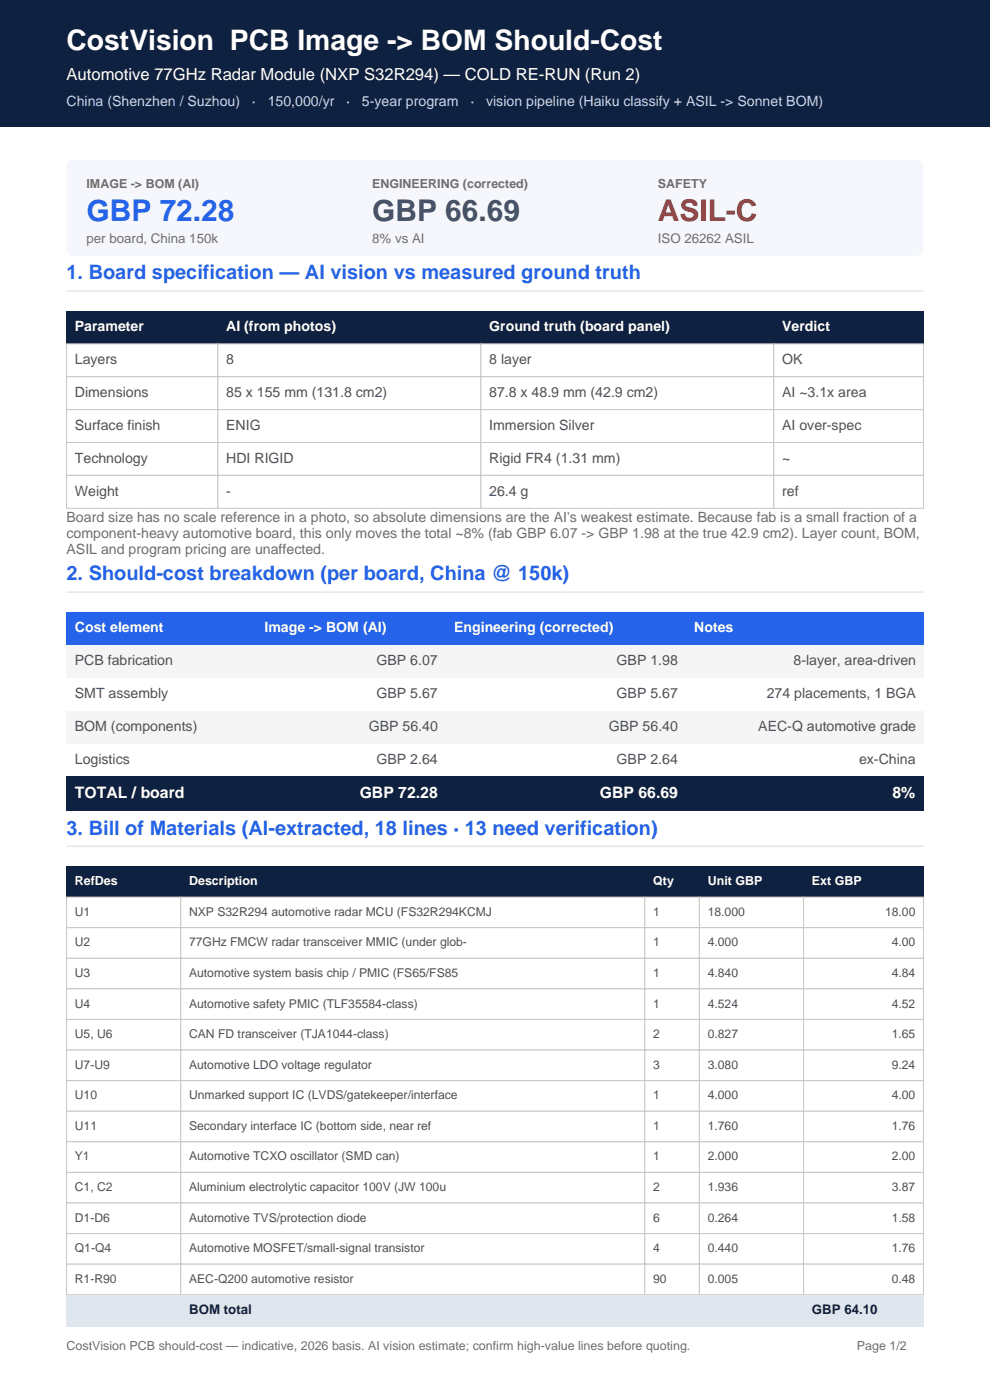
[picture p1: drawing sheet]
<svg xmlns="http://www.w3.org/2000/svg" width="210mm" height="297mm" viewBox="0 0 210 297" stroke-linecap="round" stroke-linejoin="round" font-family="sans-serif">
<defs><g id="words">
<text font-size="6.3" fill="#2563eb" x="18.3" y="46.9">GBP 72.28</text>
<text font-size="6.3" fill="#168c4a" x="78.9" y="46.9">GBP 66.69</text>
<text font-size="6.3" fill="#be2828" x="139.5" y="46.9">ASIL-C</text>
<text font-size="6" fill="#fff" x="14.1" y="10.6">CostVision PCB Image -&gt; BOM Should-Cost</text>
<g font-size="4.2" fill="#2563eb">
<text x="14.1" y="59.3">1. Board specification — AI vision vs measured ground truth</text>
<text x="14.1" y="123.1">2. Should-cost breakdown (per board, China @ 150k)</text>
<text x="14.1" y="177">3. Bill of Materials (AI-extracted, 18 lines · 13 need verification)</text>
</g>
<text font-size="3.5" fill="#fff" x="14.1" y="16.9">Automotive 77GHz Radar Module (NXP S32R294) — COLD RE-RUN (Run 2)</text>
<g font-size="3.4" fill="#fff">
<text x="15.9" y="169.3">TOTAL / board</text>
<text x="76.3" y="169.3">GBP 72.28</text>
<text x="127.2" y="169.3">GBP 66.69</text>
<text x="189.3" y="169.3">8%</text>
</g>
<g font-size="3" fill="#c8d4f0">
<text x="14.1" y="22.6">China (Shenzhen / Suzhou)</text>
<text x="53.4" y="22.6">·</text>
<text x="56.8" y="22.6">150,000/yr</text>
<text x="73.5" y="22.6">·</text>
<text x="76.8" y="22.6">5-year program</text>
<text x="99.8" y="22.6">·</text>
<text x="103.1" y="22.6">vision pipeline (Haiku classify + ASIL -&gt; Sonnet BOM)</text>
</g>
<g font-size="3" fill="#fff">
<text x="15.9" y="70.3">Parameter</text>
<text x="48" y="70.3">AI (from photos)</text>
<text x="103.8" y="70.3">Ground truth (board panel)</text>
<text x="165.9" y="70.3">Verdict</text>
<text x="15.9" y="134.2">Cost element</text>
<text x="56.1" y="134.2">Image -&gt; BOM (AI)</text>
<text x="96.3" y="134.2">Engineering (corrected)</text>
<text x="147.3" y="134.2">Notes</text>
</g>
<g font-size="3" fill="#505050">
<text x="15.9" y="77.3">Layers</text>
<text x="48" y="77.3">8</text>
<text x="103.8" y="77.3">8 layer</text>
<text x="165.9" y="77.3">OK</text>
<text x="15.9" y="84.2">Dimensions</text>
<text x="48" y="84.2">85 x 155 mm (131.8 cm2)</text>
<text x="103.8" y="84.2">87.8 x 48.9 mm (42.9 cm2)</text>
<text x="165.9" y="84.2">AI ~3.1x area</text>
<text x="15.9" y="91.2">Surface finish</text>
<text x="48" y="91.2">ENIG</text>
<text x="103.8" y="91.2">Immersion Silver</text>
<text x="165.9" y="91.2">AI over-spec</text>
<text x="15.9" y="98.2">Technology</text>
<text x="48" y="98.2">HDI RIGID</text>
<text x="103.8" y="98.2">Rigid FR4 (1.31 mm)</text>
<text x="165.9" y="98.2">~</text>
<text x="15.9" y="105.2">Weight</text>
<text x="48" y="105.2">-</text>
<text x="103.8" y="105.2">26.4 g</text>
<text x="165.9" y="105.2">ref</text>
<text x="15.9" y="141.1">PCB fabrication</text>
<text x="79.9" y="141.1">GBP 6.07</text>
<text x="130.8" y="141.1">GBP 1.98</text>
<text x="168.3" y="141.1">8-layer, area-driven</text>
<text x="15.9" y="148.1">SMT assembly</text>
<text x="79.9" y="148.1">GBP 5.67</text>
<text x="130.8" y="148.1">GBP 5.67</text>
<text x="162.6" y="148.1">274 placements, 1 BGA</text>
<text x="15.9" y="155.1">BOM (components)</text>
<text x="78.2" y="155.1">GBP 56.40</text>
<text x="129.2" y="155.1">GBP 56.40</text>
<text x="160.8" y="155.1">AEC-Q automotive grade</text>
<text x="15.9" y="162.1">Logistics</text>
<text x="79.9" y="162.1">GBP 2.64</text>
<text x="130.8" y="162.1">GBP 2.64</text>
<text x="182.2" y="162.1">ex-China</text>
</g>
<g font-size="3" fill="#6e6e6e">
<text x="14.1" y="110.6">Board size has no scale reference in a photo, so absolute dimensions are the AI's weakest estimate. Because fab is a small fraction of a</text>
<text x="14.1" y="114.1">component-heavy automotive board, this only moves the total ~8% (fab GBP 6.07 -&gt; GBP 1.98 at the true 42.9 cm2). Layer count, BOM,</text>
<text x="14.1" y="117.5">ASIL and program pricing are unaffected.</text>
</g>
<g font-size="2.8" fill="#6e6e6e">
<text x="18.3" y="51.5">per board, China 150k</text>
<text x="78.9" y="51.5">8% vs AI</text>
<text x="139.5" y="51.5">ISO 26262 ASIL</text>
</g>
<g font-size="2.8" fill="#0f2041">
<text x="40.1" y="278.8">BOM total</text>
<text x="172.2" y="278.8">GBP 64.10</text>
</g>
<g font-size="2.6" fill="#6e6e6e">
<text x="18.3" y="39.9">IMAGE -&gt; BOM (AI)</text>
<text x="78.9" y="39.9">ENGINEERING (corrected)</text>
<text x="139.5" y="39.9">SAFETY</text>
<text x="14.1" y="286.5">CostVision PCB should-cost — indicative, 2026 basis. AI vision estimate; confirm high-value lines before quoting.</text>
<text x="181.8" y="286.5">Page 1/2</text>
</g>
<g font-size="2.6" fill="#fff">
<text x="15.9" y="187.8">RefDes</text>
<text x="40.1" y="187.8">Description</text>
<text x="138.5" y="187.8">Qty</text>
<text x="150.1" y="187.8">Unit GBP</text>
<text x="172.2" y="187.8">Ext GBP</text>
</g>
<g font-size="2.6" fill="#505050">
<text x="15.9" y="194.3">U1</text>
<text x="40.1" y="194.3">NXP S32R294 automotive radar MCU (FS32R294KCMJ</text>
<text x="138.5" y="194.3">1</text>
<text x="150.1" y="194.3">18.000</text>
<text x="187.7" y="194.3">18.00</text>
<text x="15.9" y="200.8">U2</text>
<text x="40.1" y="200.8">77GHz FMCW radar transceiver MMIC (under glob-</text>
<text x="138.5" y="200.8">1</text>
<text x="150.1" y="200.8">4.000</text>
<text x="189.2" y="200.8">4.00</text>
<text x="15.9" y="207.2">U3</text>
<text x="40.1" y="207.2">Automotive system basis chip / PMIC (FS65/FS85</text>
<text x="138.5" y="207.2">1</text>
<text x="150.1" y="207.2">4.840</text>
<text x="189.2" y="207.2">4.84</text>
<text x="15.9" y="213.7">U4</text>
<text x="40.1" y="213.7">Automotive safety PMIC (TLF35584-class)</text>
<text x="138.5" y="213.7">1</text>
<text x="150.1" y="213.7">4.524</text>
<text x="189.2" y="213.7">4.52</text>
<text x="15.9" y="220.2">U5, U6</text>
<text x="40.1" y="220.2">CAN FD transceiver (TJA1044-class)</text>
<text x="138.5" y="220.2">2</text>
<text x="150.1" y="220.2">0.827</text>
<text x="189.2" y="220.2">1.65</text>
<text x="15.9" y="226.7">U7-U9</text>
<text x="40.1" y="226.7">Automotive LDO voltage regulator</text>
<text x="138.5" y="226.7">3</text>
<text x="150.1" y="226.7">3.080</text>
<text x="189.2" y="226.7">9.24</text>
<text x="15.9" y="233.2">U10</text>
<text x="40.1" y="233.2">Unmarked support IC (LVDS/gatekeeper/interface</text>
<text x="138.5" y="233.2">1</text>
<text x="150.1" y="233.2">4.000</text>
<text x="189.2" y="233.2">4.00</text>
<text x="15.9" y="239.7">U11</text>
<text x="40.1" y="239.7">Secondary interface IC (bottom side, near ref</text>
<text x="138.5" y="239.7">1</text>
<text x="150.1" y="239.7">1.760</text>
<text x="189.2" y="239.7">1.76</text>
<text x="15.9" y="246.2">Y1</text>
<text x="40.1" y="246.2">Automotive TCXO oscillator (SMD can)</text>
<text x="138.5" y="246.2">1</text>
<text x="150.1" y="246.2">2.000</text>
<text x="189.2" y="246.2">2.00</text>
<text x="15.9" y="252.7">C1, C2</text>
<text x="40.1" y="252.7">Aluminium electrolytic capacitor 100V (JW 100u</text>
<text x="138.5" y="252.7">2</text>
<text x="150.1" y="252.7">1.936</text>
<text x="189.2" y="252.7">3.87</text>
<text x="15.9" y="259.2">D1-D6</text>
<text x="40.1" y="259.2">Automotive TVS/protection diode</text>
<text x="138.5" y="259.2">6</text>
<text x="150.1" y="259.2">0.264</text>
<text x="189.2" y="259.2">1.58</text>
<text x="15.9" y="265.7">Q1-Q4</text>
<text x="40.1" y="265.7">Automotive MOSFET/small-signal transistor</text>
<text x="138.5" y="265.7">4</text>
<text x="150.1" y="265.7">0.440</text>
<text x="189.2" y="265.7">1.76</text>
<text x="15.9" y="272.1">R1-R90</text>
<text x="40.1" y="272.1">AEC-Q200 automotive resistor</text>
<text x="138.5" y="272.1">90</text>
<text x="150.1" y="272.1">0.005</text>
<text x="189.2" y="272.1">0.48</text>
</g>
</g></defs>
<path d="M0 0h210v26.8h-210z" fill="#0f2140"/>
<path d="M14.4 34.4l.4-.3 .7-.2h179a1.41 1.41 0 0 1 1.4 1.4v17.6a1.51 1.51 0 0 1-1.4 1.4h-179a1.51 1.51 0 0 1-1.4-1.4v-17.6z" fill="#f5f7fc"/>
<path d="M14.1 61.7h181.8" fill="none" stroke="#dbdbdb" stroke-width=".21"/>
<g fill="#0f2140">
<path d="M14.1 66h32.1v6.9h-32.1z"/>
<path d="M46.2 66h55.8v6.9h-55.8z"/>
<path d="M102 66h62.1v6.9h-62.1z"/>
<path d="M164.1 66h31.8v6.9h-31.8z"/>
</g>
<g fill="#fff" stroke="#c7c7c7" stroke-width=".21">
<path d="M14.1 72.9h32.1v7h-32.1z"/>
<path d="M46.2 72.9h55.8v7h-55.8z"/>
<path d="M102 72.9h62.1v7h-62.1z"/>
<path d="M164.1 72.9h31.8v7h-31.8z"/>
<path d="M14.1 79.9h32.1v7h-32.1z"/>
<path d="M46.2 79.9h55.8v7h-55.8z"/>
<path d="M102 79.9h62.1v7h-62.1z"/>
<path d="M164.1 79.9h31.8v7h-31.8z"/>
<path d="M14.1 86.9h32.1v7h-32.1z"/>
<path d="M46.2 86.9h55.8v7h-55.8z"/>
<path d="M102 86.9h62.1v7h-62.1z"/>
<path d="M164.1 86.9h31.8v7h-31.8z"/>
<path d="M14.1 93.9h32.1v7h-32.1z"/>
<path d="M46.2 93.9h55.8v7h-55.8z"/>
<path d="M102 93.9h62.1v7h-62.1z"/>
<path d="M164.1 93.9h31.8v7h-31.8z"/>
<path d="M14.1 100.9h32.1v6.9h-32.1z"/>
<path d="M46.2 100.9h55.8v6.9h-55.8z"/>
<path d="M102 100.9h62.1v6.9h-62.1z"/>
<path d="M164.1 100.9h31.8v6.9h-31.8z"/>
</g>
<path d="M14.1 125.6h181.8" fill="none" stroke="#dbdbdb" stroke-width=".21"/>
<g fill="#2663eb">
<path d="M14.1 129.8h40.2v7h-40.2z"/>
<path d="M54.3 129.8h40.3v7h-40.3z"/>
<path d="M94.6 129.8h50.9v7h-50.9z"/>
<path d="M145.5 129.8h50.4v7h-50.4z"/>
</g>
<g fill="#f5f5f5">
<path d="M14.1 136.8h40.2v7h-40.2z"/>
<path d="M54.3 136.8h40.3v7h-40.3z"/>
<path d="M94.6 136.8h50.9v7h-50.9z"/>
<path d="M145.5 136.8h50.4v7h-50.4z"/>
</g>
<g fill="#fff">
<path d="M14.1 143.8h40.2v7h-40.2z"/>
<path d="M54.3 143.8h40.3v7h-40.3z"/>
<path d="M94.6 143.8h50.9v7h-50.9z"/>
<path d="M145.5 143.8h50.4v7h-50.4z"/>
</g>
<g fill="#f5f5f5">
<path d="M14.1 150.8h40.2v6.9h-40.2z"/>
<path d="M54.3 150.8h40.3v6.9h-40.3z"/>
<path d="M94.6 150.8h50.9v6.9h-50.9z"/>
<path d="M145.5 150.8h50.4v6.9h-50.4z"/>
</g>
<g fill="#fff">
<path d="M14.1 157.7h40.2v7h-40.2z"/>
<path d="M54.3 157.7h40.3v7h-40.3z"/>
<path d="M94.6 157.7h50.9v7h-50.9z"/>
<path d="M145.5 157.7h50.4v7h-50.4z"/>
</g>
<g fill="#0f2140">
<path d="M14.1 164.7h40.2v7.4h-40.2z"/>
<path d="M54.3 164.7h40.3v7.4h-40.3z"/>
<path d="M94.6 164.7h50.9v7.4h-50.9z"/>
<path d="M145.5 164.7h50.4v7.4h-50.4z"/>
</g>
<path d="M14.1 179.5h181.8" fill="none" stroke="#dbdbdb" stroke-width=".21"/>
<g fill="#0f2140">
<path d="M14.1 183.7h24.2v6.6h-24.2z"/>
<path d="M38.3 183.7h98.5v6.6h-98.5z"/>
<path d="M136.8 183.7h11.6v6.6h-11.6z"/>
<path d="M148.4 183.7h22v6.6h-22z"/>
<path d="M170.4 183.7h25.5v6.6h-25.5z"/>
</g>
<g fill="#fff" stroke="#c7c7c7" stroke-width=".21">
<path d="M14.1 190.3h24.2v6.5h-24.2z"/>
<path d="M38.3 190.3h98.5v6.5h-98.5z"/>
<path d="M136.8 190.3h11.6v6.5h-11.6z"/>
<path d="M148.4 190.3h22v6.5h-22z"/>
<path d="M170.4 190.3h25.5v6.5h-25.5z"/>
<path d="M14.1 196.8h24.2v6.5h-24.2z"/>
<path d="M38.3 196.8h98.5v6.5h-98.5z"/>
<path d="M136.8 196.8h11.6v6.5h-11.6z"/>
<path d="M148.4 196.8h22v6.5h-22z"/>
<path d="M170.4 196.8h25.5v6.5h-25.5z"/>
<path d="M14.1 203.3h24.2v6.5h-24.2z"/>
<path d="M38.3 203.3h98.5v6.5h-98.5z"/>
<path d="M136.8 203.3h11.6v6.5h-11.6z"/>
<path d="M148.4 203.3h22v6.5h-22z"/>
<path d="M170.4 203.3h25.5v6.5h-25.5z"/>
<path d="M14.1 209.8h24.2v6.5h-24.2z"/>
<path d="M38.3 209.8h98.5v6.5h-98.5z"/>
<path d="M136.8 209.8h11.6v6.5h-11.6z"/>
<path d="M148.4 209.8h22v6.5h-22z"/>
<path d="M170.4 209.8h25.5v6.5h-25.5z"/>
<path d="M14.1 216.3h24.2v6.5h-24.2z"/>
<path d="M38.3 216.3h98.5v6.5h-98.5z"/>
<path d="M136.8 216.3h11.6v6.5h-11.6z"/>
<path d="M148.4 216.3h22v6.5h-22z"/>
<path d="M170.4 216.3h25.5v6.5h-25.5z"/>
<path d="M14.1 222.8h24.2v6.5h-24.2z"/>
<path d="M38.3 222.8h98.5v6.5h-98.5z"/>
<path d="M136.8 222.8h11.6v6.5h-11.6z"/>
<path d="M148.4 222.8h22v6.5h-22z"/>
<path d="M170.4 222.8h25.5v6.5h-25.5z"/>
<path d="M14.1 229.3h24.2v6.4h-24.2z"/>
<path d="M38.3 229.3h98.5v6.4h-98.5z"/>
<path d="M136.8 229.3h11.6v6.4h-11.6z"/>
<path d="M148.4 229.3h22v6.4h-22z"/>
<path d="M170.4 229.3h25.5v6.4h-25.5z"/>
<path d="M14.1 235.7h24.2v6.5h-24.2z"/>
<path d="M38.3 235.7h98.5v6.5h-98.5z"/>
<path d="M136.8 235.7h11.6v6.5h-11.6z"/>
<path d="M148.4 235.7h22v6.5h-22z"/>
<path d="M170.4 235.7h25.5v6.5h-25.5z"/>
<path d="M14.1 242.2h24.2v6.5h-24.2z"/>
<path d="M38.3 242.2h98.5v6.5h-98.5z"/>
<path d="M136.8 242.2h11.6v6.5h-11.6z"/>
<path d="M148.4 242.2h22v6.5h-22z"/>
<path d="M170.4 242.2h25.5v6.5h-25.5z"/>
<path d="M14.1 248.7h24.2v6.5h-24.2z"/>
<path d="M38.3 248.7h98.5v6.5h-98.5z"/>
<path d="M136.8 248.7h11.6v6.5h-11.6z"/>
<path d="M148.4 248.7h22v6.5h-22z"/>
<path d="M170.4 248.7h25.5v6.5h-25.5z"/>
<path d="M14.1 255.2h24.2v6.5h-24.2z"/>
<path d="M38.3 255.2h98.5v6.5h-98.5z"/>
<path d="M136.8 255.2h11.6v6.5h-11.6z"/>
<path d="M148.4 255.2h22v6.5h-22z"/>
<path d="M170.4 255.2h25.5v6.5h-25.5z"/>
<path d="M14.1 261.7h24.2v6.5h-24.2z"/>
<path d="M38.3 261.7h98.5v6.5h-98.5z"/>
<path d="M136.8 261.7h11.6v6.5h-11.6z"/>
<path d="M148.4 261.7h22v6.5h-22z"/>
<path d="M170.4 261.7h25.5v6.5h-25.5z"/>
<path d="M14.1 268.2h24.2v6.5h-24.2z"/>
<path d="M38.3 268.2h98.5v6.5h-98.5z"/>
<path d="M136.8 268.2h11.6v6.5h-11.6z"/>
<path d="M148.4 268.2h22v6.5h-22z"/>
<path d="M170.4 268.2h25.5v6.5h-25.5z"/>
</g>
<g fill="#e0e6ed">
<path d="M14.1 274.7h24.2v6.7h-24.2z"/>
<path d="M38.3 274.7h98.5v6.7h-98.5z"/>
<path d="M136.8 274.7h11.6v6.7h-11.6z"/>
<path d="M148.4 274.7h22v6.7h-22z"/>
<path d="M170.4 274.7h25.5v6.7h-25.5z"/>
</g>
<use href="#words"/>
</svg>
